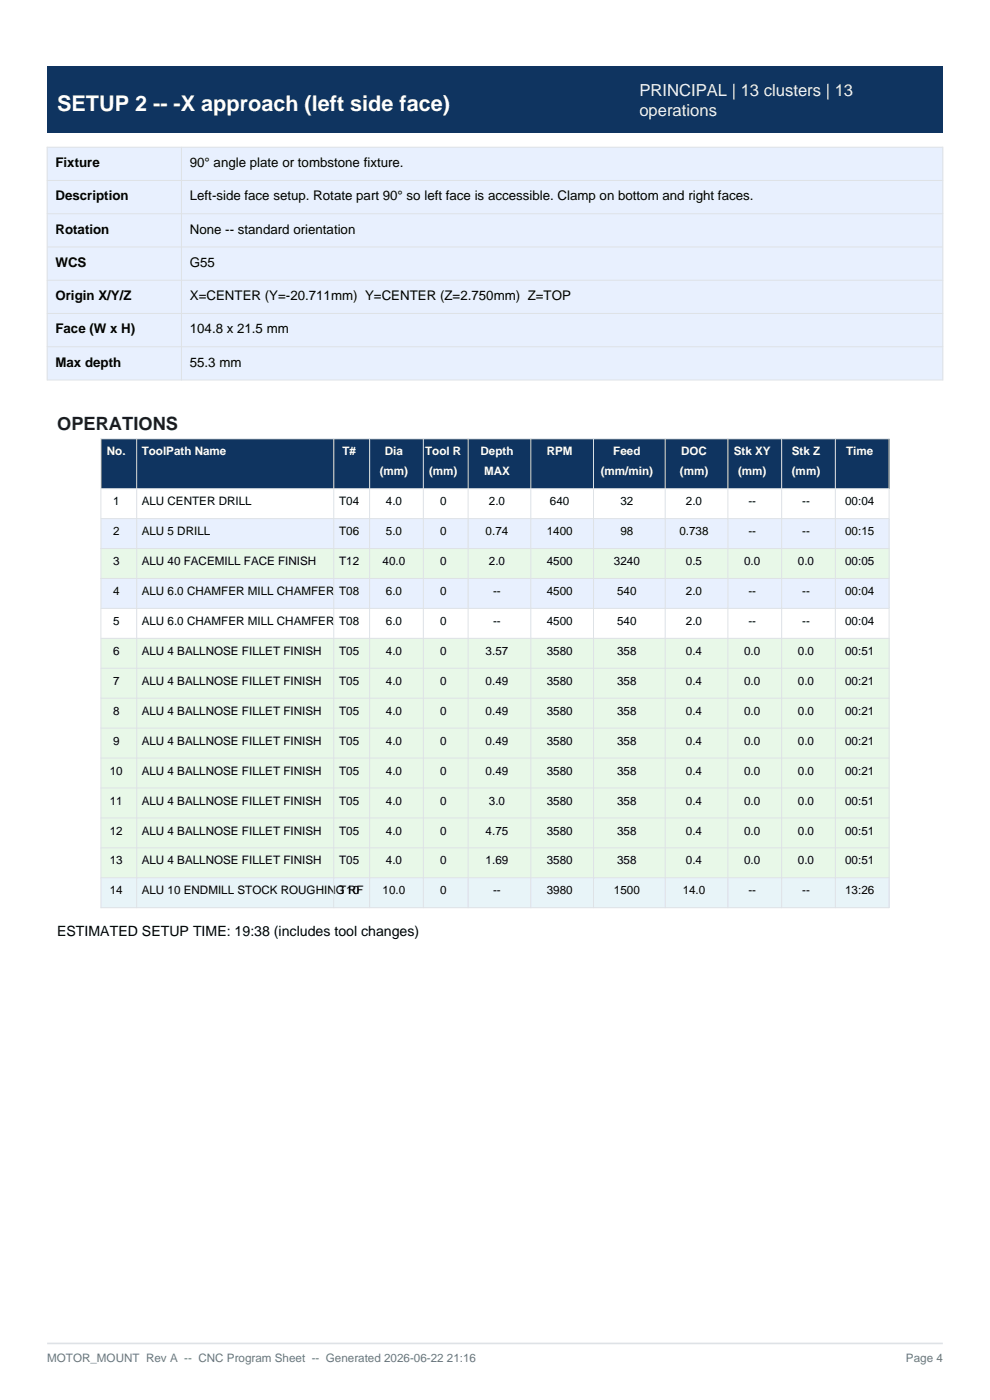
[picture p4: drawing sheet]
<svg xmlns="http://www.w3.org/2000/svg" width="210mm" height="297mm" viewBox="0 0 210 297" stroke-linecap="round" stroke-linejoin="round" font-family="sans-serif">
<defs><g id="words">
<text font-size="4.6" fill="#fff" x="12.1" y="23.6">SETUP 2 -- -X approach (left side face)</text>
<text font-size="3.9" fill="#1a1a2e" x="12.1" y="91.3">OPERATIONS</text>
<g font-size="3.5" fill="#e8f0fe">
<text x="135.6" y="20.5">PRINCIPAL | 13 clusters | 13</text>
<text x="135.6" y="24.7">operations</text>
</g>
<text font-size="3" x="12.1" y="198.6">ESTIMATED SETUP TIME: 19:38 (includes tool changes)</text>
<g font-size="2.8">
<text x="11.8" y="35.5">Fixture</text>
<text x="40.3" y="35.5">90° angle plate or tombstone fixture.</text>
<text x="11.8" y="42.5">Description</text>
<text x="40.3" y="42.5">Left-side face setup. Rotate part 90° so left face is accessible. Clamp on bottom and right faces.</text>
<text x="11.8" y="49.6">Rotation</text>
<text x="40.3" y="49.6">None -- standard orientation</text>
<text x="11.8" y="56.6">WCS</text>
<text x="40.3" y="56.6">G55</text>
<text x="11.8" y="63.7">Origin X/Y/Z</text>
<text x="40.3" y="63.7">X=CENTER (Y=-20.711mm) Y=CENTER (Z=2.750mm) Z=TOP</text>
<text x="11.8" y="70.7">Face (W x H)</text>
<text x="40.3" y="70.7">104.8 x 21.5 mm</text>
<text x="11.8" y="77.8">Max depth</text>
<text x="40.3" y="77.8">55.3 mm</text>
</g>
<g font-size="2.5" fill="#fff">
<text x="22.7" y="96.6">No.</text>
<text x="30.1" y="96.6">ToolPath Name</text>
<text x="72.6" y="96.6">T#</text>
<text x="80.6" y="100.8">(mm)</text>
<text x="81.6" y="96.6">Dia</text>
<text x="90.2" y="96.6">Tool R</text>
<text x="91" y="100.8">(mm)</text>
<text x="101.9" y="96.6">Depth</text>
<text x="102.7" y="100.8">MAX</text>
<text x="116" y="96.6">RPM</text>
<text x="127.4" y="100.8">(mm/min)</text>
<text x="130.1" y="96.6">Feed</text>
<text x="144.2" y="100.8">(mm)</text>
<text x="144.5" y="96.6">DOC</text>
<text x="155.7" y="96.6">Stk XY</text>
<text x="156.6" y="100.8">(mm)</text>
<text x="168" y="96.6">Stk Z</text>
<text x="168" y="100.8">(mm)</text>
<text x="179.5" y="96.6">Time</text>
</g>
<g font-size="2.5">
<text x="24" y="107.2">1</text>
<text x="30.1" y="107.2">ALU CENTER DRILL</text>
<text x="71.9" y="107.2">T04</text>
<text x="81.9" y="107.2">4.0</text>
<text x="93.3" y="107.2">0</text>
<text x="103.7" y="107.2">2.0</text>
<text x="116.7" y="107.2">640</text>
<text x="131.6" y="107.2">32</text>
<text x="145.5" y="107.2">2.0</text>
<text x="158.7" y="107.2">--</text>
<text x="170.1" y="107.2">--</text>
<text x="179.3" y="107.2">00:04</text>
<text x="24" y="113.5">2</text>
<text x="30.1" y="113.5">ALU 5 DRILL</text>
<text x="71.9" y="113.5">T06</text>
<text x="81.9" y="113.5">5.0</text>
<text x="93.3" y="113.5">0</text>
<text x="103" y="113.5">0.74</text>
<text x="116" y="113.5">1400</text>
<text x="131.6" y="113.5">98</text>
<text x="144.1" y="113.5">0.738</text>
<text x="158.7" y="113.5">--</text>
<text x="170.1" y="113.5">--</text>
<text x="179.3" y="113.5">00:15</text>
<text x="24" y="119.9">3</text>
<text x="30.1" y="119.9">ALU 40 FACEMILL FACE FINISH</text>
<text x="71.9" y="119.9">T12</text>
<text x="81.2" y="119.9">40.0</text>
<text x="93.3" y="119.9">0</text>
<text x="103.7" y="119.9">2.0</text>
<text x="116" y="119.9">4500</text>
<text x="130.2" y="119.9">3240</text>
<text x="145.5" y="119.9">0.5</text>
<text x="157.9" y="119.9">0.0</text>
<text x="169.3" y="119.9">0.0</text>
<text x="179.3" y="119.9">00:05</text>
<text x="24" y="126.2">4</text>
<text x="30.1" y="126.2">ALU 6.0 CHAMFER MILL CHAMFER</text>
<text x="71.9" y="126.2">T08</text>
<text x="81.9" y="126.2">6.0</text>
<text x="93.3" y="126.2">0</text>
<text x="104.6" y="126.2">--</text>
<text x="116" y="126.2">4500</text>
<text x="130.9" y="126.2">540</text>
<text x="145.5" y="126.2">2.0</text>
<text x="158.7" y="126.2">--</text>
<text x="170.1" y="126.2">--</text>
<text x="179.3" y="126.2">00:04</text>
<text x="24" y="132.6">5</text>
<text x="30.1" y="132.6">ALU 6.0 CHAMFER MILL CHAMFER</text>
<text x="71.9" y="132.6">T08</text>
<text x="81.9" y="132.6">6.0</text>
<text x="93.3" y="132.6">0</text>
<text x="104.6" y="132.6">--</text>
<text x="116" y="132.6">4500</text>
<text x="130.9" y="132.6">540</text>
<text x="145.5" y="132.6">2.0</text>
<text x="158.7" y="132.6">--</text>
<text x="170.1" y="132.6">--</text>
<text x="179.3" y="132.6">00:04</text>
<text x="24" y="138.9">6</text>
<text x="30.1" y="138.9">ALU 4 BALLNOSE FILLET FINISH</text>
<text x="71.9" y="138.9">T05</text>
<text x="81.9" y="138.9">4.0</text>
<text x="93.3" y="138.9">0</text>
<text x="103" y="138.9">3.57</text>
<text x="116" y="138.9">3580</text>
<text x="130.9" y="138.9">358</text>
<text x="145.5" y="138.9">0.4</text>
<text x="157.9" y="138.9">0.0</text>
<text x="169.3" y="138.9">0.0</text>
<text x="179.3" y="138.9">00:51</text>
<text x="24" y="145.3">7</text>
<text x="30.1" y="145.3">ALU 4 BALLNOSE FILLET FINISH</text>
<text x="71.9" y="145.3">T05</text>
<text x="81.9" y="145.3">4.0</text>
<text x="93.3" y="145.3">0</text>
<text x="103" y="145.3">0.49</text>
<text x="116" y="145.3">3580</text>
<text x="130.9" y="145.3">358</text>
<text x="145.5" y="145.3">0.4</text>
<text x="157.9" y="145.3">0.0</text>
<text x="169.3" y="145.3">0.0</text>
<text x="179.3" y="145.3">00:21</text>
<text x="24" y="151.6">8</text>
<text x="30.1" y="151.6">ALU 4 BALLNOSE FILLET FINISH</text>
<text x="71.9" y="151.6">T05</text>
<text x="81.9" y="151.6">4.0</text>
<text x="93.3" y="151.6">0</text>
<text x="103" y="151.6">0.49</text>
<text x="116" y="151.6">3580</text>
<text x="130.9" y="151.6">358</text>
<text x="145.5" y="151.6">0.4</text>
<text x="157.9" y="151.6">0.0</text>
<text x="169.3" y="151.6">0.0</text>
<text x="179.3" y="151.6">00:21</text>
<text x="24" y="158">9</text>
<text x="30.1" y="158">ALU 4 BALLNOSE FILLET FINISH</text>
<text x="71.9" y="158">T05</text>
<text x="81.9" y="158">4.0</text>
<text x="93.3" y="158">0</text>
<text x="103" y="158">0.49</text>
<text x="116" y="158">3580</text>
<text x="130.9" y="158">358</text>
<text x="145.5" y="158">0.4</text>
<text x="157.9" y="158">0.0</text>
<text x="169.3" y="158">0.0</text>
<text x="179.3" y="158">00:21</text>
<text x="23.3" y="164.3">10</text>
<text x="30.1" y="164.3">ALU 4 BALLNOSE FILLET FINISH</text>
<text x="71.9" y="164.3">T05</text>
<text x="81.9" y="164.3">4.0</text>
<text x="93.3" y="164.3">0</text>
<text x="103" y="164.3">0.49</text>
<text x="116" y="164.3">3580</text>
<text x="130.9" y="164.3">358</text>
<text x="145.5" y="164.3">0.4</text>
<text x="157.9" y="164.3">0.0</text>
<text x="169.3" y="164.3">0.0</text>
<text x="179.3" y="164.3">00:21</text>
<text x="23.3" y="170.7">11</text>
<text x="30.1" y="170.7">ALU 4 BALLNOSE FILLET FINISH</text>
<text x="71.9" y="170.7">T05</text>
<text x="81.9" y="170.7">4.0</text>
<text x="93.3" y="170.7">0</text>
<text x="103.7" y="170.7">3.0</text>
<text x="116" y="170.7">3580</text>
<text x="130.9" y="170.7">358</text>
<text x="145.5" y="170.7">0.4</text>
<text x="157.9" y="170.7">0.0</text>
<text x="169.3" y="170.7">0.0</text>
<text x="179.3" y="170.7">00:51</text>
<text x="23.3" y="177">12</text>
<text x="30.1" y="177">ALU 4 BALLNOSE FILLET FINISH</text>
<text x="71.9" y="177">T05</text>
<text x="81.9" y="177">4.0</text>
<text x="93.3" y="177">0</text>
<text x="103" y="177">4.75</text>
<text x="116" y="177">3580</text>
<text x="130.9" y="177">358</text>
<text x="145.5" y="177">0.4</text>
<text x="157.9" y="177">0.0</text>
<text x="169.3" y="177">0.0</text>
<text x="179.3" y="177">00:51</text>
<text x="23.3" y="183.4">13</text>
<text x="30.1" y="183.4">ALU 4 BALLNOSE FILLET FINISH</text>
<text x="71.9" y="183.4">T05</text>
<text x="81.9" y="183.4">4.0</text>
<text x="93.3" y="183.4">0</text>
<text x="103" y="183.4">1.69</text>
<text x="116" y="183.4">3580</text>
<text x="130.9" y="183.4">358</text>
<text x="145.5" y="183.4">0.4</text>
<text x="157.9" y="183.4">0.0</text>
<text x="169.3" y="183.4">0.0</text>
<text x="179.3" y="183.4">00:51</text>
<text x="23.3" y="189.7">14</text>
<text x="30.1" y="189.7">ALU 10 ENDMILL STOCK ROUGHING RF</text>
<text x="71.9" y="189.7">T10</text>
<text x="81.2" y="189.7">10.0</text>
<text x="93.3" y="189.7">0</text>
<text x="104.6" y="189.7">--</text>
<text x="116" y="189.7">3980</text>
<text x="130.2" y="189.7">1500</text>
<text x="144.8" y="189.7">14.0</text>
<text x="158.7" y="189.7">--</text>
<text x="170.1" y="189.7">--</text>
<text x="179.3" y="189.7">13:26</text>
</g>
<g font-size="2.5" fill="#6c757d">
<text x="10" y="289">MOTOR_MOUNT Rev A -- CNC Program Sheet -- Generated 2026-06-22 21:16</text>
<text x="192.2" y="289">Page 4</text>
</g>
</g></defs>
<path d="M10 285h190" fill="none" stroke="#dee2e6" stroke-width=".35"/>
<path d="M10 14.1h190v14.1h-190z" fill-rule="evenodd" fill="#0f3460"/>
<path d="M10 31.2h190v49.4h-190z" fill-rule="evenodd" fill="#e8f0fe"/>
<path d="M10 31.2h190v49.4h-190zM10 38.3h190M38.5 31.2v49.4M10 45.3h190M10 52.4h190M10 59.4h190M10 66.5h190M10 73.6h190" fill="none" stroke="#dee2e6" stroke-width=".21"/>
<path d="M21.4 93.1h167.2v10.6h-167.2z" fill-rule="evenodd" fill="#0f3460"/>
<path d="M21.4 103.7h167.2v6.3h-167.2z" fill-rule="evenodd" fill="#fff"/>
<path d="M21.4 110h167.2v6.4h-167.2z" fill-rule="evenodd" fill="#e8f0fe"/>
<path d="M21.4 116.4h167.2v6.3h-167.2z" fill-rule="evenodd" fill="#fff"/>
<path d="M21.4 122.7h167.2v6.4h-167.2z" fill-rule="evenodd" fill="#e8f0fe"/>
<path d="M21.4 129.1h167.2v6.3h-167.2z" fill-rule="evenodd" fill="#fff"/>
<path d="M21.4 135.4h167.2v6.4h-167.2z" fill-rule="evenodd" fill="#e8f0fe"/>
<path d="M21.4 141.8h167.2v6.3h-167.2z" fill-rule="evenodd" fill="#fff"/>
<path d="M21.4 148.1h167.2v6.4h-167.2z" fill-rule="evenodd" fill="#e8f0fe"/>
<path d="M21.4 154.5h167.2v6.3h-167.2z" fill-rule="evenodd" fill="#fff"/>
<path d="M21.4 160.8h167.2v6.4h-167.2z" fill-rule="evenodd" fill="#e8f0fe"/>
<path d="M21.4 167.2h167.2v6.3h-167.2z" fill-rule="evenodd" fill="#fff"/>
<path d="M21.4 173.5h167.2v6.4h-167.2z" fill-rule="evenodd" fill="#e8f0fe"/>
<path d="M21.4 179.9h167.2v6.3h-167.2z" fill-rule="evenodd" fill="#fff"/>
<path d="M21.4 186.2h167.2v6.4h-167.2z" fill-rule="evenodd" fill="#e8f0fe"/>
<g fill="#e8f8e8">
<path d="M21.4 116.4h167.2v6.3h-167.2z" fill-rule="evenodd"/>
<path d="M21.4 135.4h167.2v6.4h-167.2z" fill-rule="evenodd"/>
<path d="M21.4 141.8h167.2v6.3h-167.2z" fill-rule="evenodd"/>
<path d="M21.4 148.1h167.2v6.4h-167.2z" fill-rule="evenodd"/>
<path d="M21.4 154.5h167.2v6.3h-167.2z" fill-rule="evenodd"/>
<path d="M21.4 160.8h167.2v6.4h-167.2z" fill-rule="evenodd"/>
<path d="M21.4 167.2h167.2v6.3h-167.2z" fill-rule="evenodd"/>
<path d="M21.4 173.5h167.2v6.4h-167.2z" fill-rule="evenodd"/>
<path d="M21.4 179.9h167.2v6.3h-167.2z" fill-rule="evenodd"/>
</g>
<path d="M21.4 186.2h167.2v6.4h-167.2z" fill-rule="evenodd" fill="#e8f4f8"/>
<g fill="none" stroke="#dee2e6" stroke-width=".21">
<path d="M21.4 93.1h167.2v99.5h-167.2zM29 93.1v99.5M70.8 93.1v99.5M78.4 93.1v99.5M89.8 93.1v99.5M99.3 93.1v99.5M112.6 93.1v99.5M125.9 93.1v99.5M141.1 93.1v99.5M154.4 93.1v99.5M165.8 93.1v99.5M177.2 93.1v99.5"/>
<path d="M21.4 103.7h167.2M21.4 110h167.2M21.4 116.4h167.2M21.4 122.7h167.2M21.4 129.1h167.2M21.4 135.4h167.2M21.4 141.8h167.2M21.4 148.1h167.2M21.4 154.5h167.2M21.4 160.8h167.2M21.4 167.2h167.2M21.4 173.5h167.2"/>
<path d="M21.4 179.9h167.2M21.4 186.2h167.2"/>
</g>
<use href="#words"/>
</svg>
